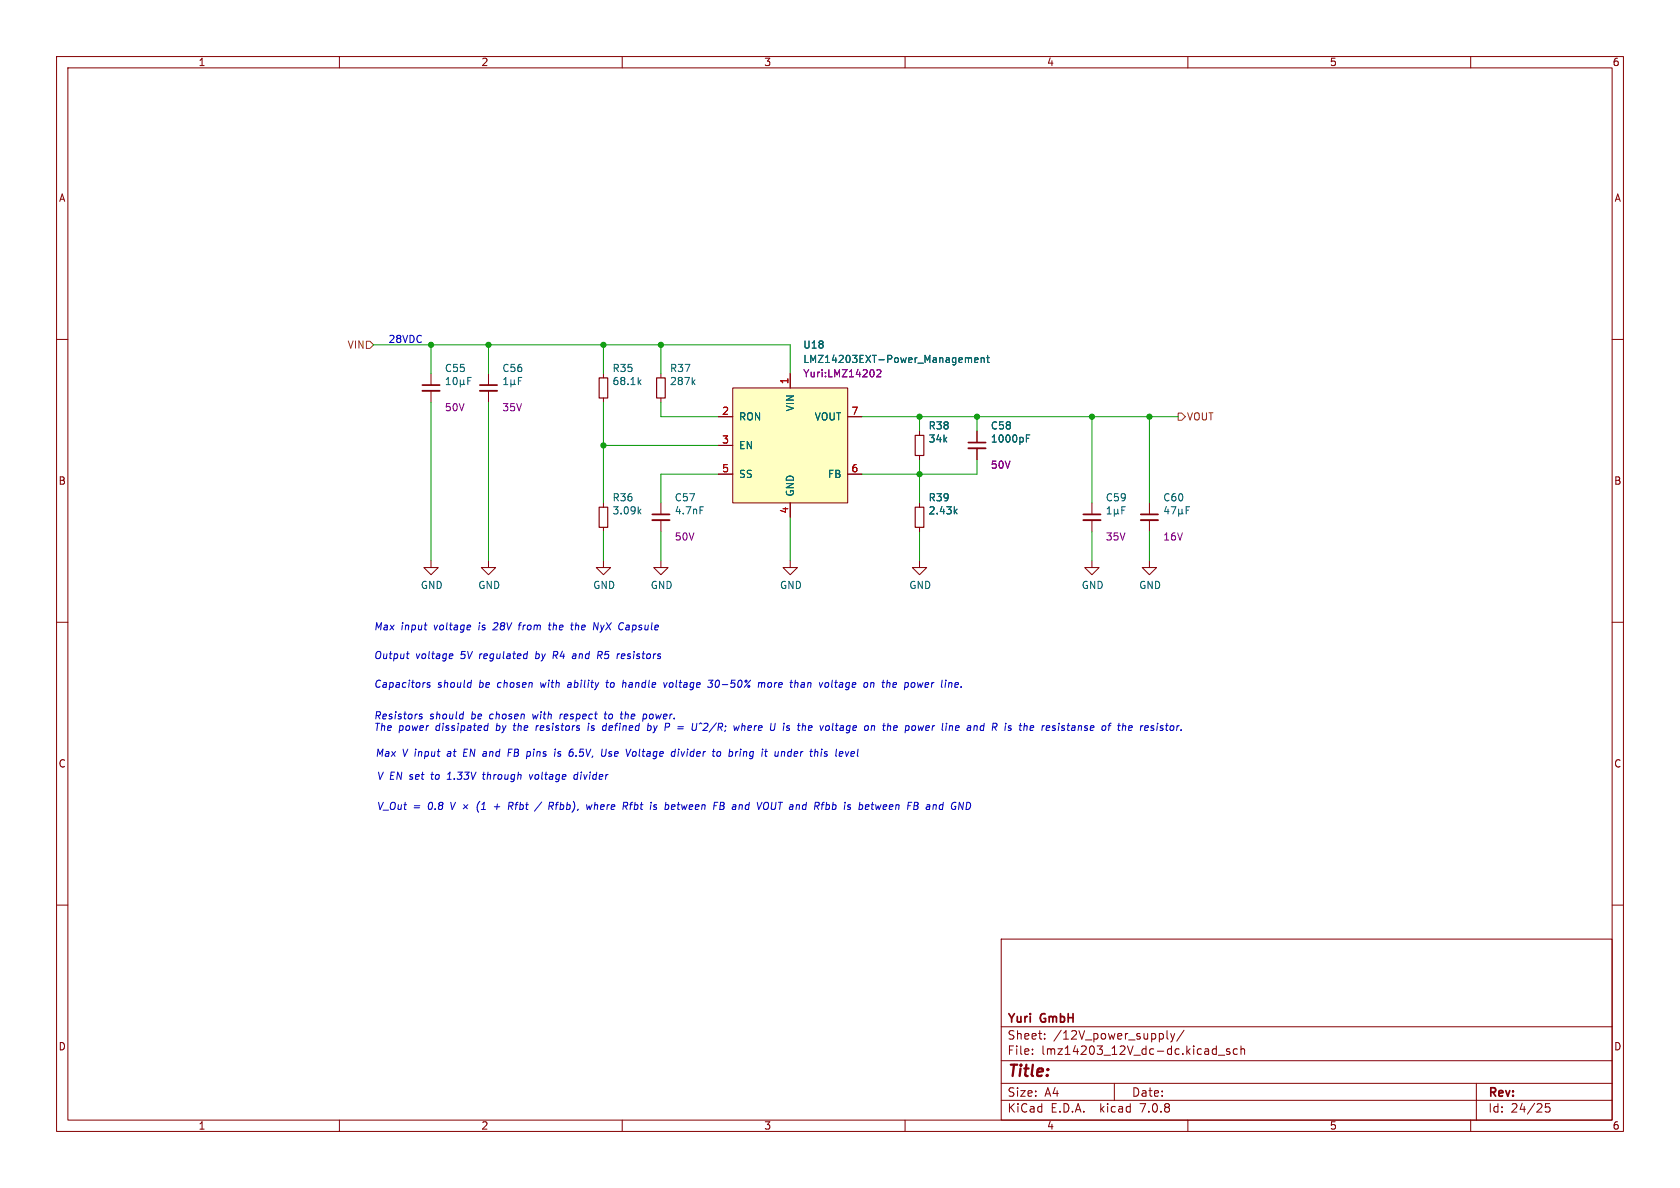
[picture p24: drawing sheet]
<svg xmlns="http://www.w3.org/2000/svg" width="297mm" height="210mm" viewBox="0 0 297 210" stroke-linecap="round" stroke-linejoin="round" font-family="sans-serif">
<defs><g id="words">
<text font-size="2.8" fill="#840000" x="178" y="190.9">Title:</text>
<g font-size="2.1" fill="#840000">
<text x="178" y="184">Sheet:</text>
<text x="178" y="181.2">Yuri</text>
<text x="184" y="181.2">GmbH</text>
<text x="186.2" y="184">/12V_power_supply/</text>
<text x="178" y="186.7">File:</text>
<text x="184.1" y="186.7">lmz14203_12V_dc-dc.kicad_sch</text>
<text x="178" y="196.9">KiCad</text>
<text x="178" y="194.1">Size:</text>
<text x="184.7" y="194.1">A4</text>
<text x="185.7" y="196.9">E.D.A.</text>
<text x="194.6" y="196.9">kicad</text>
<text x="200" y="194.1">Date:</text>
<text x="201.8" y="196.9">7.0.8</text>
<text x="263" y="194.3">Rev:</text>
<text x="263" y="196.9">Id:</text>
<text x="267.1" y="196.9">24/25</text>
</g>
<g font-size="1.8" fill="#840000">
<text x="35" y="11.9">1</text>
<text x="85" y="11.9">2</text>
<text x="135" y="11.9">3</text>
<text x="185" y="11.9">4</text>
<text x="235" y="11.9">5</text>
<text x="285" y="11.9">6</text>
<text x="10.3" y="35.9">A</text>
<text x="285.3" y="35.9">A</text>
<text x="10.3" y="85.9">B</text>
<text x="285.3" y="85.9">B</text>
<text x="10.3" y="135.9">C</text>
<text x="285.3" y="135.9">C</text>
<text x="10.3" y="185.9">D</text>
<text x="285.3" y="185.9">D</text>
<text x="35" y="199.9">1</text>
<text x="85" y="199.9">2</text>
<text x="135" y="199.9">3</text>
<text x="185" y="199.9">4</text>
<text x="235" y="199.9">5</text>
<text x="285" y="199.9">6</text>
</g>
<g font-size="1.8" fill="#725600">
<text x="61.4" y="61.8">VIN</text>
<text x="209.7" y="74.5">VOUT</text>
</g>
<g font-size="1.8" fill="#0000c2">
<text x="68.6" y="60.7">28VDC</text>
<text x="66" y="111.5">Max</text>
<text x="70.8" y="111.5">input</text>
<text x="76.8" y="111.5">voltage</text>
<text x="84.9" y="111.5">is</text>
<text x="87.7" y="111.5">28V</text>
<text x="92.3" y="111.5">from</text>
<text x="97.9" y="111.5">the</text>
<text x="102" y="111.5">the</text>
<text x="106.1" y="111.5">NyX Capsule</text>
<text x="66" y="116.6">Output</text>
<text x="73.4" y="116.6">voltage</text>
<text x="81.5" y="116.6">5V regulated</text>
<text x="95.1" y="116.6">by</text>
<text x="98.4" y="116.6">R4</text>
<text x="102" y="116.6">and</text>
<text x="106.7" y="116.6">R5</text>
<text x="110.3" y="116.6">resistors</text>
<text x="66" y="121.7">Capacitors</text>
<text x="77.3" y="121.7">should</text>
<text x="84.8" y="121.7">be</text>
<text x="88.2" y="121.7">chosen</text>
<text x="96" y="121.7">with</text>
<text x="101" y="121.7">ability</text>
<text x="108" y="121.7">to</text>
<text x="111.1" y="121.7">handle</text>
<text x="118.6" y="121.7">voltage</text>
<text x="126.7" y="121.7">30-50%</text>
<text x="135.7" y="121.7">more</text>
<text x="141.6" y="121.7">than</text>
<text x="146.9" y="121.7">voltage</text>
<text x="155" y="121.7">on</text>
<text x="158.4" y="121.7">the</text>
<text x="162.6" y="121.7">power</text>
<text x="169.3" y="121.7">line.</text>
<text x="66" y="127.2">Resistors</text>
<text x="66" y="129.3">The</text>
<text x="70.4" y="129.3">power</text>
<text x="75.9" y="127.2">should</text>
<text x="77.1" y="129.3">dissipated</text>
<text x="83.4" y="127.2">be</text>
<text x="86.8" y="127.2">chosen</text>
<text x="87.9" y="129.3">by</text>
<text x="91.2" y="129.3">the</text>
<text x="94.6" y="127.2">with</text>
<text x="95.4" y="129.3">resistors</text>
<text x="99.6" y="127.2">respect</text>
<text x="104.8" y="129.3">is</text>
<text x="107.6" y="129.3">defined</text>
<text x="107.7" y="127.2">to</text>
<text x="110.8" y="127.2">the</text>
<text x="114.9" y="127.2">power.</text>
<text x="115.7" y="129.3">by</text>
<text x="119" y="129.3">P =</text>
<text x="124.2" y="129.3">U^2/R;</text>
<text x="131.8" y="129.3">where</text>
<text x="138.4" y="129.3">U is</text>
<text x="143.7" y="129.3">the</text>
<text x="147.8" y="129.3">voltage</text>
<text x="155.9" y="129.3">on</text>
<text x="159.4" y="129.3">the</text>
<text x="163.5" y="129.3">power</text>
<text x="170.2" y="129.3">line</text>
<text x="174.9" y="129.3">and</text>
<text x="179.5" y="129.3">R is</text>
<text x="184.7" y="129.3">the</text>
<text x="188.9" y="129.3">resistanse</text>
<text x="199.7" y="129.3">of</text>
<text x="202.8" y="129.3">the</text>
<text x="206.9" y="129.3">resistor.</text>
<text x="66.3" y="133.9">Max</text>
<text x="66.5" y="137.9">V EN set</text>
<text x="71.1" y="133.9">V input</text>
<text x="76.5" y="137.9">to</text>
<text x="79.3" y="133.9">at</text>
<text x="79.5" y="137.9">1.33V</text>
<text x="82.3" y="133.9">EN and</text>
<text x="86" y="137.9">through</text>
<text x="90.6" y="133.9">FB pins</text>
<text x="94.4" y="137.9">voltage</text>
<text x="99.2" y="133.9">is</text>
<text x="102" y="133.9">6.5V,</text>
<text x="102.5" y="137.9">divider</text>
<text x="107.9" y="133.9">Use</text>
<text x="112.6" y="133.9">Voltage</text>
<text x="120.7" y="133.9">divider</text>
<text x="128.3" y="133.9">to</text>
<text x="131.3" y="133.9">bring</text>
<text x="137.3" y="133.9">it</text>
<text x="139.8" y="133.9">under</text>
<text x="146.3" y="133.9">this</text>
<text x="151" y="133.9">level</text>
<text x="66.5" y="143.3">V_Out</text>
<text x="73" y="143.3">=</text>
<text x="75.7" y="143.3">0.8</text>
<text x="88.1" y="143.3">+</text>
<text x="90.9" y="143.3">Rfbt</text>
<text x="95.9" y="143.3">/</text>
<text x="98.4" y="143.3">Rfbb),</text>
<text x="105.3" y="143.3">where</text>
<text x="112" y="143.3">Rfbt</text>
<text x="117" y="143.3">is</text>
<text x="119.8" y="143.3">between</text>
<text x="128.6" y="143.3">FB and</text>
<text x="136.7" y="143.3">VOUT and</text>
<text x="147.3" y="143.3">Rfbb</text>
<text x="152.7" y="143.3">is</text>
<text x="155.5" y="143.3">between</text>
<text x="164.3" y="143.3">FB and</text>
</g>
<g font-size="1.8" fill="#006464">
<text x="78.5" y="66">C55</text>
<text x="88.7" y="66">C56</text>
<text x="108.2" y="66">R35</text>
<text x="118.3" y="66">R37</text>
<text x="141.9" y="61.8">U18</text>
<text x="108.2" y="68.3">68.1k</text>
<text x="118.3" y="68.3">287k</text>
<text x="130.6" y="74.5">RON</text>
<text x="140.6" y="72.8" transform="rotate(-90 140.6 72.8)">VIN</text>
<text x="143.9" y="74.5">VOUT</text>
<text x="164.1" y="76.1">R38</text>
<text x="175.1" y="76.1">C58</text>
<text x="130.6" y="79.6">EN</text>
<text x="164.1" y="78.4">34k</text>
<text x="175.1" y="78.4">1000pF</text>
<text x="108.2" y="88.8">R36</text>
<text x="119.2" y="88.8">C57</text>
<text x="130.6" y="84.7">SS</text>
<text x="140.6" y="87.9" transform="rotate(-90 140.6 87.9)">GND</text>
<text x="146.3" y="84.7">FB</text>
<text x="164.1" y="88.8">R39</text>
<text x="195.4" y="88.8">C59</text>
<text x="205.5" y="88.8">C60</text>
<text x="108.2" y="91.1">3.09k</text>
<text x="119.2" y="91.1">4.7nF</text>
<text x="164.1" y="91.1">2.43k</text>
<text x="74.3" y="104.3">GND</text>
<text x="84.5" y="104.3">GND</text>
<text x="104.8" y="104.3">GND</text>
<text x="114.9" y="104.3">GND</text>
<text x="137.8" y="104.3">GND</text>
<text x="160.7" y="104.3">GND</text>
<text x="191.1" y="104.3">GND</text>
<text x="201.3" y="104.3">GND</text>
</g>
<g font-size="1.8" fill="#840084">
<text x="141.9" y="64.4">LMZ14203EXT-Power_Management</text>
<text x="141.9" y="66.9">Yuri:LMZ14202</text>
<text x="78.5" y="72.9">50V</text>
<text x="88.7" y="72.9">35V</text>
<text x="175.1" y="83.1">50V</text>
<text x="119.2" y="95.8">50V</text>
<text x="195.4" y="95.8">35V</text>
<text x="205.5" y="95.8">16V</text>
</g>
<g font-size="1.8" fill="#a90000">
<text x="139.4" y="68" transform="rotate(-90 139.4 68)">1</text>
<text x="127.6" y="73.4">2</text>
<text x="150.4" y="73.4">7</text>
<text x="127.6" y="78.5">3</text>
<text x="127.6" y="83.6">5</text>
<text x="150.4" y="83.6">6</text>
<text x="139.4" y="90.9" transform="rotate(-90 139.4 90.9)">4</text>
</g>
</g></defs>
<g fill="none" stroke="#840000" stroke-width=".18">
<path d="M10 10h277v190h-277zM12 12h273v186h-273zM60 10v2M110 10v2M160 10v2M210 10v2M260 10v2M10 60h2M285 60h2M76.2 66v2.1M76.2 69.1v2M86.4 66v2.1"/>
<path d="M86.4 69.1v2M106.7 66v.8M106.7 70.4v.7M116.8 66v.8M116.8 70.4v.7M127 73.7h2.5M127 78.7h2.5M129.5 68.6h20.4v20.3h-20.4zM139.7 66v2.6M149.9 73.7h2.5M162.6 76.2v.8M172.7 76.2v2"/>
<path d="M172.7 79.2v2.1M76.2 99.1v1.2h1.3l-1.3 1.3-1.3-1.3h1.3M86.4 99.1v1.2h1.2l-1.2 1.3-1.3-1.3h1.3M106.7 99.1v1.2h1.2l-1.2 1.3-1.3-1.3h1.3M106.7 88.9v.8M106.7 93.2v.8M116.8 99.1v1.2h1.3l-1.3 1.3-1.2-1.3h1.2M116.8 88.9v2M116.8 91.9v2.1M127 83.8h2.5M139.7 99.1v1.2h1.3l-1.3 1.3-1.3-1.3h1.3M139.7 88.9v2.5"/>
<path d="M149.9 83.8h2.5M162.6 99.1v1.2h1.2l-1.2 1.3-1.3-1.3h1.3M162.6 80.5v.8M162.6 88.9v.8M162.6 93.2v.8M193 99.1v1.2h1.3l-1.3 1.3-1.2-1.3h1.2M193 88.9v2M193 91.9v2.1M203.2 99.1v1.2h1.3l-1.3 1.3-1.3-1.3h1.3M203.2 88.9v2M203.2 91.9v2.1M10 110h2"/>
<path d="M285 110h2M10 160h2M285 160h2M177 166h108v32h-108zM60 198v2M110 198v2M160 198v2M177 194.5h108M177 191.5h108M177 187.5h108M177 181.5h108M182.5 186.3v.1"/>
<path d="M182.5 185.5v.1M184.7 183.6v.1M184.7 182.8v.1M197 191.5v3M206.3 182.2v1.3l.2 .2M207 182.7l.3 1M207.3 183.7l-.1 .4-.2 .1M207.7 182.7l-.4 1M209.3 182.1l-1.3 2M210 198v2M214.6 185.4l.4 .1M215 184.9v1.5"/>
<path d="M215 186.3l-.4 .1M215.4 186.5h1.1M217.4 185.5l-.4-.1-.2 .2 .1 .2 .5 .2v.3h-.6M218.7 185.5l-.4-.1-.3 .3v.4l.2 .2h.5M219.4 185.5l.2-.1 .4 .1v.9M219.4 184.9v1.5M260 198v2M261 191.5v6.5M274 195.1h-.8v.7l.2-.1h.5l.1 .3v.5l-.3 .1-.5-.1"/>
</g>
<path d="M74.7 69.1h3M84.8 69.1h3.1M171.2 79.2h3M115.3 91.9h3.1M191.5 91.9h3.1M201.7 91.9h3" fill="none" stroke="#840000" stroke-width=".33"/>
<path d="M74.7 68.1h3M84.8 68.1h3.1M171.2 78.2h3M115.3 90.9h3.1M191.5 90.9h3.1M201.7 90.9h3" fill="none" stroke="#840000" stroke-width=".3"/>
<g fill="none" stroke="#006464" stroke-width=".18">
<path d="M78.9 68h.7M78.9 67.1l.4-.4v1.3M80.3 66.8l.1-.1a.68 .68 0 0 1 .4 .7 .68 .68 0 0 1-.4 .6 .84 .84 0 0 1-.1-1.2zM81.4 67.8l.2 .2h.2l.2-.2M81.4 67.1v1.3M82 67.8l.2 .2M82 67.1v.7M82.7 67.3h.4M83.3 66.7h-.6v1.3M89 68h.8M89 67.1l.4-.4v1.3M90.3 67.8l.2 .2h.2l.2-.2"/>
<path d="M90.3 67.1v1.3M90.9 67.8l.2 .2M90.9 67.1v.7M91.7 67.3h.4M92.3 66.7h-.6v1.3M112.9 67.5l.4 .5M113.3 67.1l-.5 .5M122.5 67.5l.4 .5M122.9 67.1l-.5 .5M171.3 63.3h.4l.1 .8M172.3 63.7l.6-.2-.1-.2-.3-.1-.2 .2 .1 .6h.4M173.5 63.4l.1-.2 .3 .1 .1 .8"/>
<path d="M173.5 63.2v.9M174.4 63.2h.5M174.6 62.8v1.1l.3 .2M181.5 77.5h.4M181.5 76.9h.6M112.9 90.4l.4 .5M113.3 90l-.5 .5M123.8 89.6h.6M168.8 90.4l.4 .5M169.2 90l-.5 .5M195.7 90.9h.8M195.7 89.9l.4-.3v1.3"/>
<path d="M197 90.7l.2 .2h.2l.2-.2M197 90v1.3M197.6 90.7l.2 .2M197.6 90v.7M198.3 90.2h.5M198.9 89.6h-.6v1.3M206.2 89.5l-.3 .9h.8M206.5 90v.9M207 89.6h.9l-.6 1.3M208.4 90.7l.2 .2h.2l.2-.2M208.4 90v1.3M209 90.7l.2 .2"/>
<path d="M209 90v.7M209.7 90.2h.4M210.3 89.6h-.6v1.3"/>
</g>
<path d="M129.5 68.6h20.4v20.3h-20.4z" fill="#ffffc2" stroke="#ffffc2" stroke-width=".18"/>
<path d="M155.2 65.3l-.2 .2M155.5 65.3l.2 .3v.3l-.8 .7h.8" fill="none" stroke="#840084" stroke-width=".18"/>
<path d="M105.9 66.8h1.5v3.6h-1.5zM116.1 66.8h1.5v3.6h-1.5zM161.8 77h1.5v3.5h-1.5zM105.9 89.7h1.5v3.5h-1.5zM161.8 89.7h1.5v3.5h-1.5z" fill="none" stroke="#840000" stroke-width=".2"/>
<path d="M64.8 60.3h.6l.6 .7-.6 .6h-.6zM208.3 73h.6l.6 .7-.6 .6h-.6z" fill="none" stroke="#725600" stroke-width=".18"/>
<g fill="none" stroke="#0000c2" stroke-width=".18">
<path d="M71.9 115.6h.4M72.1 116.4h.1M75 110.5h.5M79.7 115.6h.3v.3l-.6 .1M79.9 116.4h-.1M83.1 110.5l.1 .3-.6 .1M91.6 110.5h.5M91.9 110.1l-.2 1.2M93.1 115.6h.1M93.3 115.2l-.2 1.2M97 110.5h.4M97.2 110.1l-.1 1.1 .2 .1"/>
<path d="M97.8 115.8h.5M97.9 115.2l-.1 1.2M100.9 110.5h.5M101.1 110.1l-.1 1.1 .3 .1M101.3 116.4h.3M101.7 115.6h-.4M101.7 115.9l-.4 .1M105.1 110.1l.5 1.2 .2-1.2M106 115.8l.3 .6M106.3 115.2h-.5l-.2 1.2M106.3 115.8h-.6M74.6 126.3l-.3-.1-.2 .3 .5 .2-.1 .3h-.4"/>
<path d="M75.1 120.7h.1M76 120.7h-.3l-.2 .2 .5 .2-.1 .3h-.4M79 137.8h.8M79.3 136.8l-.1 .1M82 125.8l-.2 1.3M83.3 120.2l-.1 1.3M85.3 136.9h.5M85.5 136.5l-.1 1.1 .3 .2M85.8 128.3h.4M86.2 129.1h-.4M86.3 127.9l-.1 1.2M89.9 133h.4"/>
<path d="M90.6 132.4h-.7l-.1 1.3M90.7 128.3h.5M93.6 136.9l.2 .9 .4-.9M94.2 126.2l.1 .9M94.8 128.3l-.1 .8M94.9 128.4l-.1 .1M95.6 120.7l.1 .8M98.1 132.9l-.1 .8M98.2 132.4v.1M98.6 133.6l.3 .1M98.8 132.9l-.2 .2 .2 .2M99.1 126.2l-.1 .9"/>
<path d="M99.1 126.4l-.1 .1M100.5 121l-.2 .2 .2 .3M100.6 120.7h-.1M101.1 132.4h.2M101.1 132.9l.2 .3-.1 .4M102.1 137h-.5l-.2 .5 .3 .3 .3-.1M102.2 136.5l-.2 1.3M104 128.3l-.1 .8M106.6 129.1h.5M106.7 128.3h.5M106.8 126.2h.5M107.1 125.8l-.2 1.1 .3 .2"/>
<path d="M107.1 120.7h.5M107.2 132.4l-.1 1.1-.2 .1-.4 .1M107.2 127.9l-.1 1.2M107.4 120.2l-.2 1.1 .3 .2M109.7 126.2h.4M109.8 127l.2 .1M109.9 125.8l-.1 1.1M110.2 120.2l-.2 1.3M110.6 120.7h-.3l-.2 .1M112.3 132.9l-.4 .1-.1 .5 .2 .2 .3-.1M113.8 126.3l.3-.1 .2 .3-.1 .5-.4 .1M114.6 128.3h.3l.2 .2-.2 .6h-.4"/>
<path d="M114.6 127.9l-.1 1.2M117.3 120.7l.2 .8 .4-.8M118.4 128.1l-.1 .3M119 132.9h.3M119.2 133.6l-.1 .1M119.4 132.4l-.2 1.3M120 132.9l-.2 .8M120 132.4v.1M123.2 127.9l-.1 1M123.9 127.8l-.3 .2M125.3 120.2h.7l-.4 .5 .3 .1-.1 .6-.2 .1-.5-.1M126.8 133.1l.2-.2h.3l.1 .2-.2 .5-.3 .1-.1-.1"/>
<path d="M130.4 132.9h.1M130.7 128.3l-.3 .8-.2-.6-.3 .6M131.2 127.9l-.1 1.2M131.6 128.3l-.4 .1M134.1 120.8l.4-.1 .2 .1M134.2 120.7l-.2 .8M134.7 120.8l.2-.1h.3l-.1 .8M134.7 120.8l-.1 .7M139.4 132.9l-.2 .6 .2 .2M140.5 120.8l.2-.1h.3v.8M140.6 120.2l-.1 1.3M143.4 128.3h-.2l-.2 .2-.1 .6h.4"/>
<path d="M143.5 128.6l-.6 .1M145.2 132.9l-.1 .8M145.3 132.4v.1M145.7 133.6l.3 .1M145.9 120.8l.2-.1 .4 .1v.5l-.2 .1-.3 .1-.1-.1zM146 132.9l-.3 .2 .2 .2M147.3 127.9l-.2 1 .2 .2M150.1 132.9l-.4 .8M150.5 132.9l-.1 .6 .2 .2M151.1 133.2l-.7 .1M153.2 120.7l.2 .2-.2 .5M154 120.8l.2-.1h.3l-.1 .8"/>
<path d="M154 120.7l-.1 .8M154.2 128.3h.4l-.1 .8M158.1 120.7l-.2 .1-.1 .5 .2 .2h.2M158.5 128.3l.1 .3-.6 .1M158.5 121l-.6 .1M161.5 120.7l.3 .2-.1 .4-.3 .2M162.5 129.1l.3-.6 .2 .6M168.1 120.7l.2 .1-.1 .7M169 128.3h.4l.2 .3-.7 .1M169.4 129.1h-.3M173.6 128.3h.3M173.8 129.1h-.3"/>
<path d="M174 127.9l-.2 1.2M178.4 128.7l.4 .2-.2 .2M178.5 128.3h.3M184.3 128.3l-.1 .8M184.3 128.4v.1M187.7 128.6l.5 .3-.1 .2h-.4M187.8 128.3h.4M197.6 128.3h.5M197.8 127.9l-.1 1 .3 .2M198.5 128.4l.2-.1h.3l-.1 .8M198.6 127.9l-.2 1.2M201.9 128.3h.2"/>
<path d="M206.1 128.3h.4M206.3 127.9l-.1 1 .2 .2M79.7 141.8l.2 1.3 .6-1.3M82 142.2l.6 .8M82.7 142.2l-.8 .8M84.8 141.6a1.49 1.49 0 0 0-.2 2M85.1 143.1h.7M85.2 142.2l.4-.4-.2 1.3M87.4 142.6h1M90.2 142.5l.4 .6M90.5 141.8h-.5l-.1 1.3M90.6 142.4l-.7 .1"/>
<path d="M95.8 141.8l-1.3 1.6M97.2 141.8h.4l.3 .3-.2 .3-.6 .1M97.4 142.5l.3 .6M103.7 142.2l.1 .9 .4-.6 .1 .6 .4-.9M110.5 142.5l.3 .6M110.8 141.8l.2 .3-.2 .3M111.3 142.2h.5M111.5 142l-.1 1.1M115.9 142.7l.2 .2-.2 .2M116 142.2l.1 .1M118.9 142.2l.4 .1M119.2 143l-.4 .1"/>
<path d="M119.3 142.6l-.6 .1M127.3 142.4h.4M127.4 141.8h.4l.2 .3-.3 .3 .3 .2v.3l-.3 .2h-.5zM135.8 142v.7M136.5 141.8l-.2 1.1 .1 .1M146.2 142.2h.3l.2 .3-.1 .4-.3 .2M151.9 143h.4M152 141.8l-.1 1.3M152.3 142.2l-.4 .1M154.8 142.2l.1 .9 .4-.6M163.9 142.6l-.2 .3 .2 .2M171.6 142.1v.5"/>
</g>
<g fill="none" stroke="#009600" stroke-width=".18">
<path d="M66 61h73.7v5M76.2 61v5M76.2 71.1v28M86.4 61v5M86.4 71.1v28M106.7 61v5M106.7 71.1v17.8M106.7 78.7h20.3M116.8 71.1v2.6h10.2M116.8 61v5M152.4 73.7h55.9M162.6 73.7v2.5"/>
<path d="M172.7 73.7v2.5M193 73.7v15.2M203.2 73.7v15.2M106.7 94v5.1M116.8 94v5.1M127 83.8h-10.2v5.1M139.7 91.4v7.7M162.6 81.3v7.6M162.6 94v5.1M172.7 81.3v2.5h-20.3M193 94v5.1M203.2 94v5.1"/>
</g>
<g fill="#009600" stroke="#009600" stroke-width=".18">
<circle cx="193" cy="73.7" r=".46"/>
<circle cx="172.7" cy="73.7" r=".46"/>
<circle cx="162.6" cy="73.7" r=".46"/>
<circle cx="162.6" cy="83.8" r=".46"/>
<circle cx="203.2" cy="73.7" r=".46"/>
<circle cx="106.7" cy="61" r=".46"/>
<circle cx="86.4" cy="61" r=".46"/>
<circle cx="106.7" cy="78.7" r=".46"/>
<circle cx="76.2" cy="61" r=".46"/>
<circle cx="116.8" cy="61" r=".46"/>
</g>
<use href="#words"/>
</svg>
